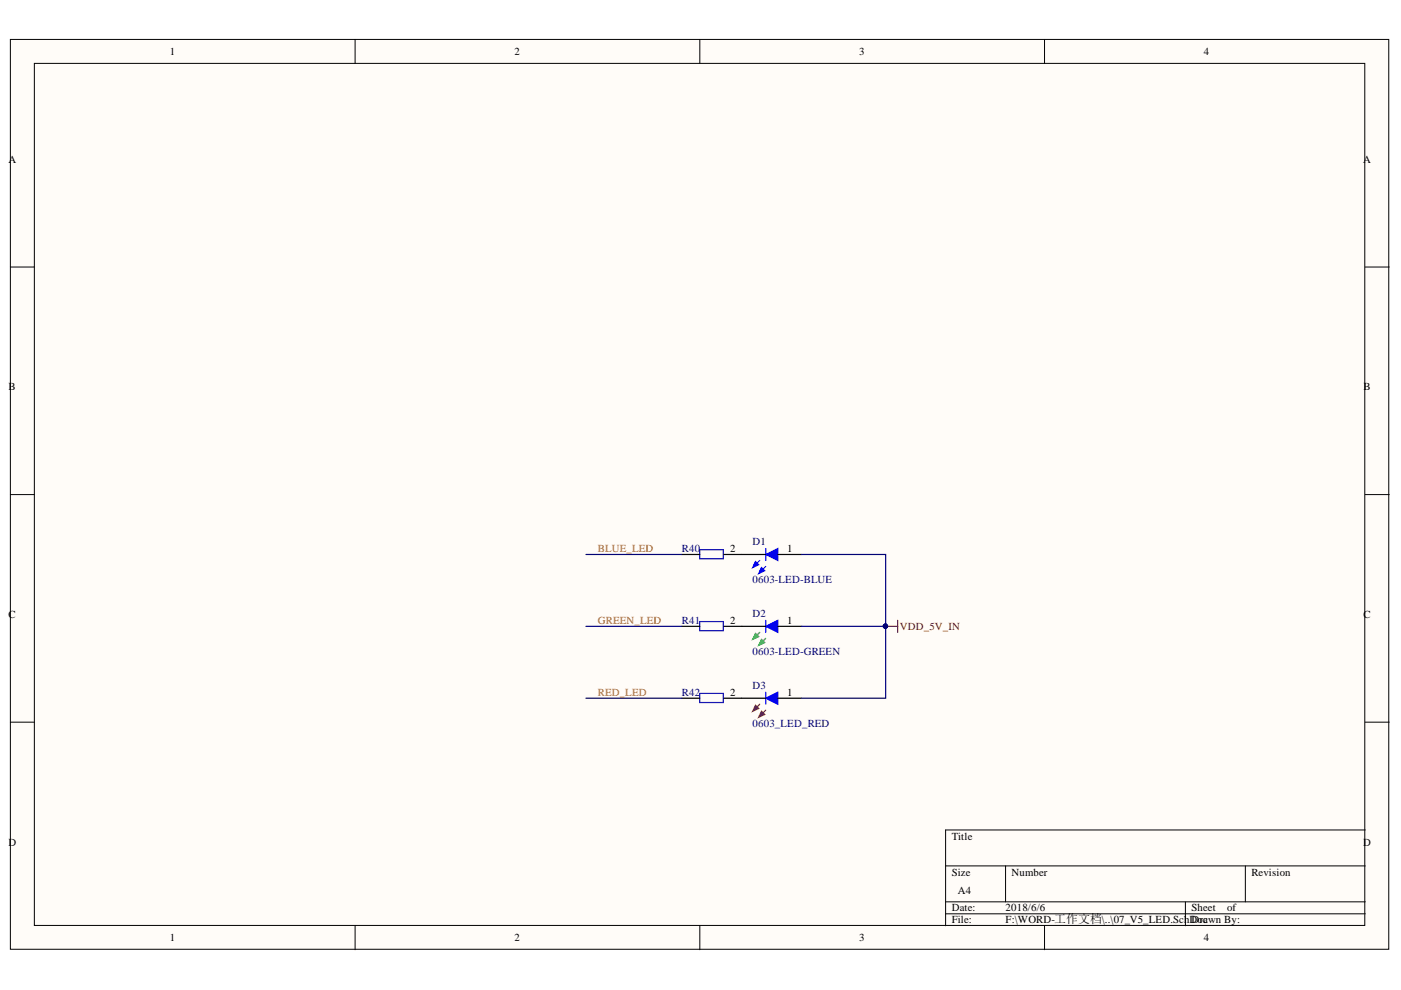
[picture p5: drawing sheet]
<svg xmlns="http://www.w3.org/2000/svg" width="297mm" height="210mm" viewBox="0 0 297 210" stroke-linecap="round" stroke-linejoin="round" font-family="sans-serif">
<defs><g id="words">
<g font-size="2.3">
<text x="36" y="11.7">1</text>
<text x="109.1" y="11.7">2</text>
<text x="182.2" y="11.7">3</text>
<text x="255.3" y="11.7">4</text>
<text x="1.8" y="34.5">A</text>
<text x="289" y="34.5">A</text>
<text x="1.8" y="82.8">B</text>
<text x="289.1" y="82.8">B</text>
<text x="154.8" y="117.1">2</text>
<text x="166.9" y="117.1">1</text>
<text x="1.8" y="131">C</text>
<text x="289.1" y="131">C</text>
<text x="154.8" y="132.3">2</text>
<text x="166.9" y="132.3">1</text>
<text x="154.8" y="147.5">2</text>
<text x="166.9" y="147.5">1</text>
<text x="1.8" y="179.3">D</text>
<text x="201.8" y="178">Title</text>
<text x="289" y="179.3">D</text>
<text x="201.8" y="185.6">Size</text>
<text x="214.5" y="185.6">Number</text>
<text x="265.3" y="185.6">Revision</text>
<text x="203.1" y="189.4">A4</text>
<text x="201.8" y="193.3">Date:</text>
<text x="201.8" y="195.8">File:</text>
<text x="213.2" y="193.3">2018/6/6</text>
<text x="213.2" y="195.8">F:\WORD-工作文档\..\07_V5_LED.SchDoc</text>
<text x="252.6" y="193.3">Sheet</text>
<text x="252.6" y="195.8">Drawn By:</text>
<text x="260.2" y="193.3">of</text>
<text x="36" y="199.6">1</text>
<text x="109.1" y="199.6">2</text>
<text x="182.2" y="199.6">3</text>
<text x="255.3" y="199.6">4</text>
</g>
<g font-size="2.3" fill="#ad660b">
<text x="126.7" y="117.1">BLUE_LED</text>
<text x="126.7" y="132.3">GREEN_LED</text>
<text x="126.7" y="147.5">RED_LED</text>
</g>
<g font-size="2.3" fill="#000080">
<text x="144.6" y="117.1">R40</text>
<text x="159.6" y="115.6">D1</text>
<text x="159.6" y="123.7">0603-LED-BLUE</text>
<text x="159.6" y="130.8">D2</text>
<text x="144.6" y="132.3">R41</text>
<text x="159.6" y="138.9">0603-LED-GREEN</text>
<text x="144.6" y="147.5">R42</text>
<text x="159.6" y="146">D3</text>
<text x="159.6" y="154.1">0603_LED_RED</text>
</g>
<text font-size="2.3" fill="#800000" x="190.8" y="133.6">VDD_5V_IN</text>
</g></defs>
<g fill="#fffcf8" stroke="#000" stroke-width=".21">
<path d="M2.2 8.4h292.2v192.9h-292.2z"/>
<path d="M7.3 13.4h282.1v182.8h-282.1z"/>
</g>
<g fill="none" stroke="#000" stroke-width=".21">
<path d="M75.3 8.4v5M148.4 8.4v5M221.5 8.4v5M2.2 56.6h5.1M289.5 56.6h5M2.2 104.9h5.1M289.5 104.9h5M2.2 153.1h5.1M289.5 153.1h5M289.5 176h-89v20.3M75.3 196.3v5.1M148.4 196.3v5.1"/>
<path d="M200.5 183.6h89M200.5 191.2h89M200.5 193.8h89M213.2 183.6v7.6M221.5 196.3v5.1M251.3 191.2v5.1M264 183.6v7.6"/>
</g>
<path d="M162.4 132.8l2.5-1.3v2.6z" fill="#00f"/>
<path d="M162.4 132.8l2.5-1.3v2.6zM162.4 131.5v2.6" fill="none" stroke="#00f" stroke-width=".25"/>
<path d="M161.1 134.1l-1.3 1.2" fill="none" stroke="#00bf00" stroke-width=".25"/>
<path d="M160.2 134.3l.7 .7-1.4 .6z" fill="#00bf00"/>
<path d="M160.2 134.3l.7 .7-1.4 .6z" fill="none" stroke="#00bf00" stroke-width=".21"/>
<path d="M157.3 132.8h5.1" fill="none" stroke="#000" stroke-width=".25"/>
<path d="M162.4 135.3l-1.3 1.3" fill="none" stroke="#00bf00" stroke-width=".25"/>
<path d="M161.4 135.5l.8 .8-1.4 .6z" fill="#00bf00"/>
<path d="M161.4 135.5l.8 .8-1.4 .6z" fill="none" stroke="#00bf00" stroke-width=".21"/>
<path d="M164.9 132.8h5.1" fill="none" stroke="#000" stroke-width=".25"/>
<path d="M162.4 148l2.5-1.2v2.5z" fill="#00f"/>
<path d="M162.4 148l2.5-1.2v2.5zM162.4 146.8v2.5" fill="none" stroke="#00f" stroke-width=".25"/>
<path d="M161.1 149.3l-1.3 1.3" fill="none" stroke="#bf0000" stroke-width=".25"/>
<path d="M160.2 149.5l.7 .7-1.4 .7z" fill="#bf0000"/>
<path d="M160.2 149.5l.7 .7-1.4 .7z" fill="none" stroke="#bf0000" stroke-width=".21"/>
<path d="M157.3 148h5.1" fill="none" stroke="#000" stroke-width=".25"/>
<path d="M162.4 150.6l-1.3 1.2" fill="none" stroke="#bf0000" stroke-width=".25"/>
<path d="M161.4 150.8l.8 .7-1.4 .6z" fill="#bf0000"/>
<path d="M161.4 150.8l.8 .7-1.4 .6z" fill="none" stroke="#bf0000" stroke-width=".21"/>
<path d="M144.6 117.6h3.8M153.5 117.6h3.8M144.6 132.8h3.8M153.5 132.8h3.8M144.6 148h3.8M153.5 148h3.8M164.9 148h5.1" fill="none" stroke="#000" stroke-width=".25"/>
<path d="M148.3 116.5h5.1v2h-5.1zM148.3 131.8h5.1v1.9h-5.1zM148.3 147h5.1v2h-5.1z" fill="none" stroke="#0000bf" stroke-width=".25"/>
<path d="M162.4 117.6l2.5-1.3v2.5z" fill="#00f"/>
<path d="M161.1 118.8l-1.3 1.3M162.4 117.6l2.5-1.3v2.5zM162.4 116.3v2.5" fill="none" stroke="#00f" stroke-width=".25"/>
<path d="M160.2 119l.7 .7-1.4 .7z" fill="#00f"/>
<path d="M160.2 119l.7 .7-1.4 .7z" fill="none" stroke="#00f" stroke-width=".21"/>
<path d="M157.3 117.6h5.1" fill="none" stroke="#000" stroke-width=".25"/>
<path d="M162.4 120.1l-1.3 1.3" fill="none" stroke="#00f" stroke-width=".25"/>
<path d="M161.4 120.3l.8 .7-1.4 .7z" fill="#00f"/>
<path d="M161.4 120.3l.8 .7-1.4 .7z" fill="none" stroke="#00f" stroke-width=".21"/>
<path d="M164.9 117.6h5.1" fill="none" stroke="#000" stroke-width=".25"/>
<path d="M124.2 117.6h20.4M170 117.6h17.8v30.4h-17.8M124.2 132.8h20.4M170 132.8h17.8M124.2 148h20.4" fill="none" stroke="#000080" stroke-width=".25"/>
<circle cx="187.7" cy="132.8" r=".46" fill="#000080" stroke="#000080" stroke-width=".21"/>
<path d="M187.8 132.8h2.5M190.3 131.5v2.6" fill="none" stroke="#800000" stroke-width=".25"/>
<use href="#words"/>
</svg>
